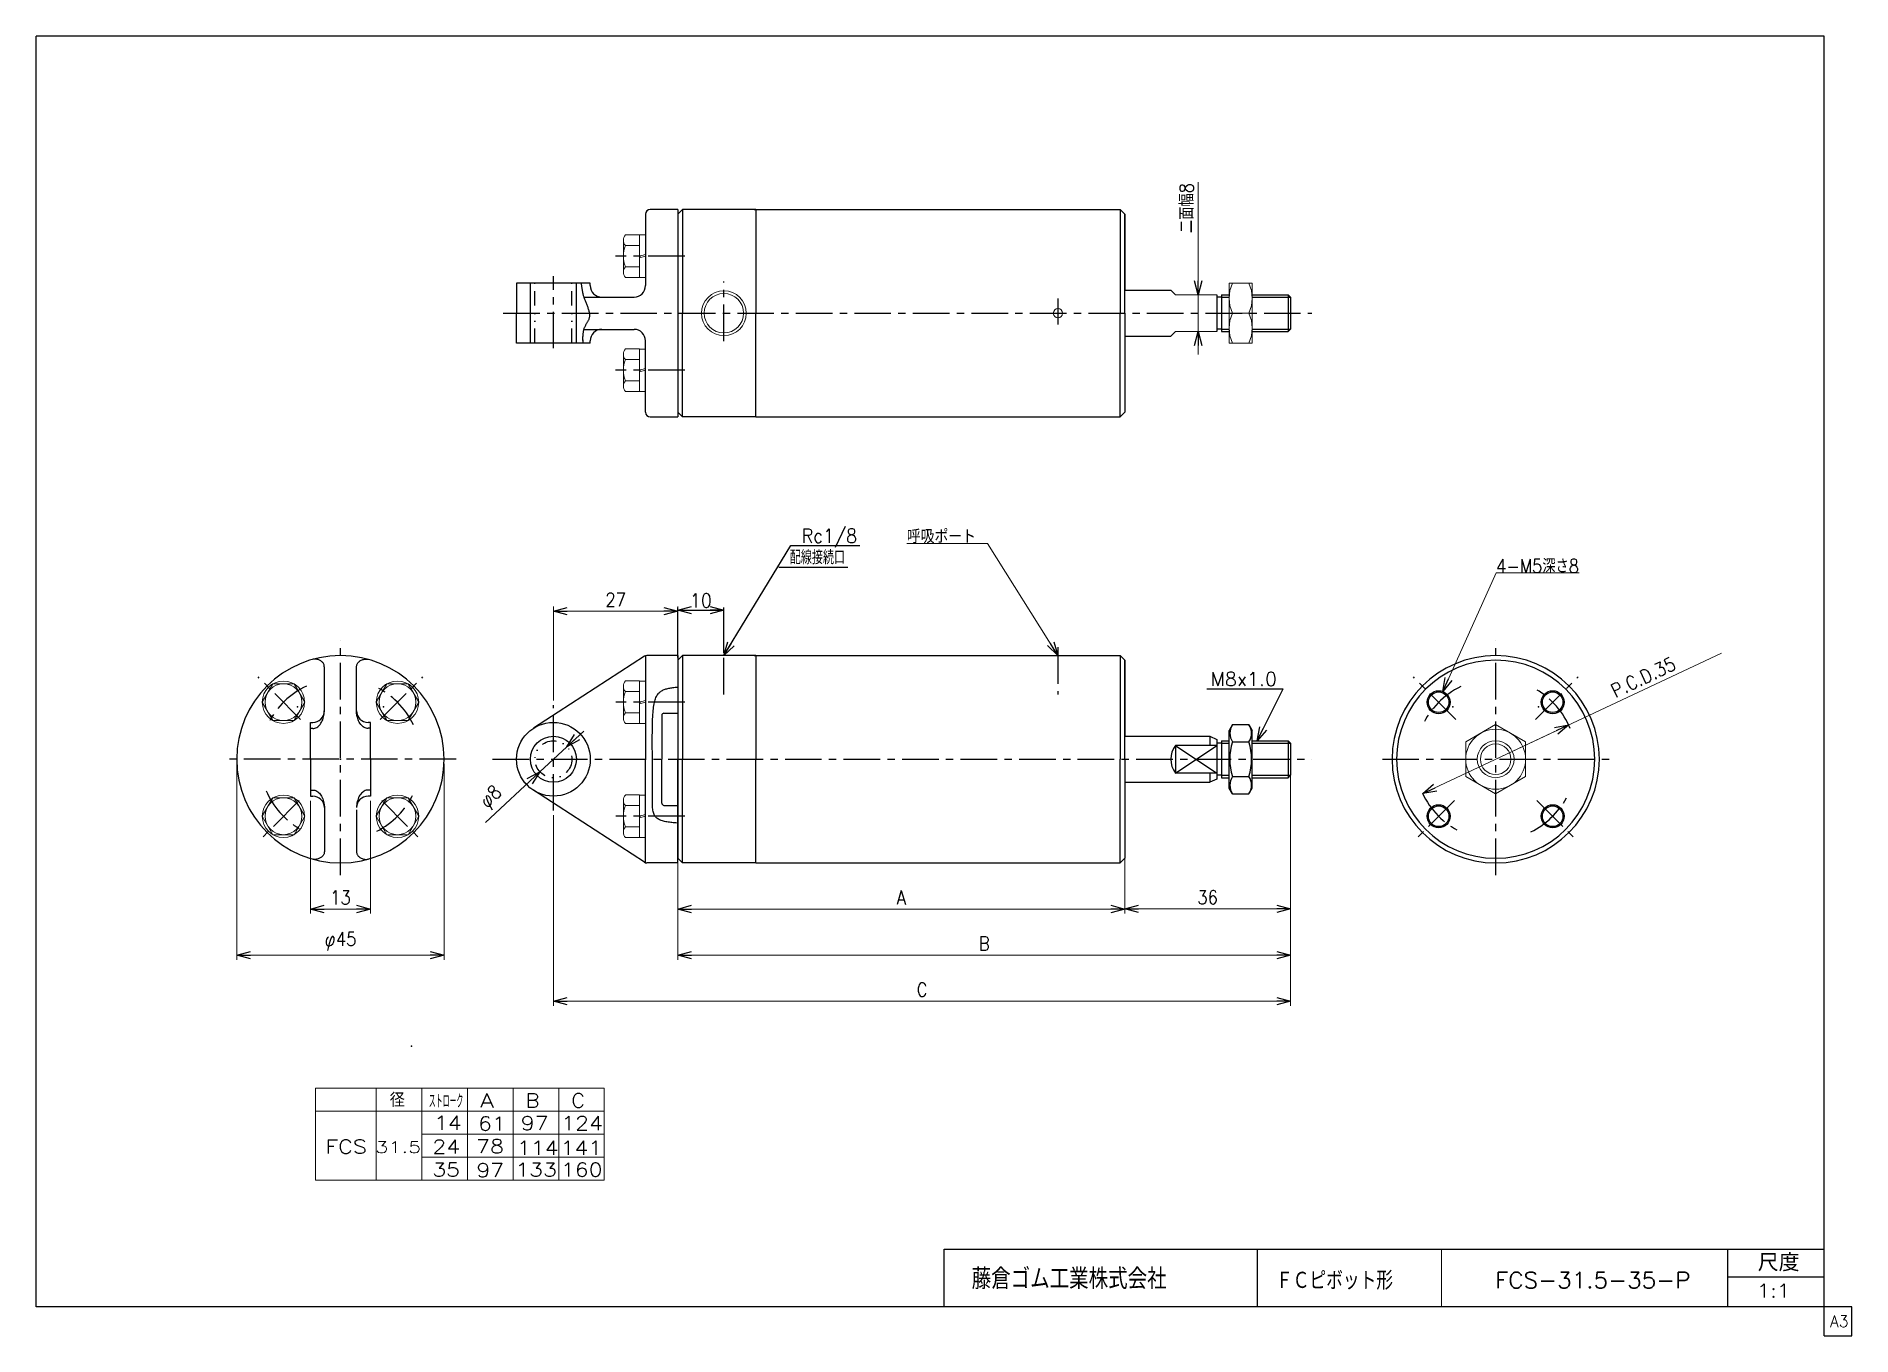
# Model space of a CAD drawing. Header units: millimetres. Extents: x -190 to 204, y -140 to 142.
import ezdxf
from ezdxf.enums import TextEntityAlignment as Align

# ---------------------------------------------------------------- set-up
doc = ezdxf.new("R2010")
doc.units = ezdxf.units.MM
doc.header["$LTSCALE"] = 0.25
doc.header["$PDSIZE"] = 1
doc.linetypes.add('CENTER', pattern=[50.8, 31.75, -6.35, 6.35, -6.35])
doc.linetypes.add('DIVIDE', pattern=[31.75, 12.7, -6.35, 0, -6.35, 0, -6.35])
doc.layers.add('Layer0001', color=7, linetype='Continuous')
doc.layers.add('ZUWAKU', color=7, linetype='Continuous')
doc.styles.add('FdaStyle0', font='txt.shx', dxfattribs={"width": 0.869565, "bigfont": 'bigfont'})
doc.dimstyles.new('DaDimDiametricStyle', dxfattribs={"dimtxt": 3, "dimasz": 3.000002, "dimexe": 1, "dimexo": 1, "dimgap": 1, "dimtad": 3, "dimdsep": 46, "dimtxsty": 'FdaStyle0', "dimblk1": 'OPEN30', "dimblk2": 'OPEN30', "dimsah": 1, "dimcen": 0.09, "dimclrd": 4, "dimclre": 4, "dimclrt": 4, "dimadec": 0, "dimazin": 2, "dimtfac": 1, "dimtdec": 4, "dimtmove": 0, "dimatfit": 0, "dimfxl": 1, "dimarcsym": 0})
doc.dimstyles.new('DaDimRotatedStyle', dxfattribs={"dimtxt": 3, "dimasz": 3.000002, "dimexe": 1, "dimexo": 1, "dimgap": 1, "dimtad": 3, "dimdsep": 46, "dimtxsty": 'FdaStyle0', "dimblk1": 'OPEN30', "dimblk2": 'OPEN30', "dimsah": 1, "dimcen": 0.09, "dimclrd": 4, "dimclre": 4, "dimclrt": 4, "dimadec": 0, "dimazin": 2, "dimtfac": 1, "dimtdec": 4, "dimtmove": 0, "dimatfit": 0, "dimfxl": 1, "dimarcsym": 0})

msp = doc.modelspace()

# ---------------------------------------------------------------- texts
at = {"color": 4, "style": 'FdaStyle0'}
for s, height, width, p, p2 in [('Rc1/8', 3, 0.8, (-23.865, 31.576), (-11.865, 31.576)), ('配線接続口', 3, 0.666667, (-26.472, 26.913), (-14.472, 26.913)), ('4-M5深さ8', 3, 0.775862, (126.823, 25.035), (144.823, 25.035)), ('10', 3, 0.8, (-48.162, 17.544), (-43.362, 17.544)), ('M8x1.0', 3, 0.8, (64.858, 0.502), (79.258, 0.502)), ('   径', 3, 0.952381, (-122.007, -90.84), (-110.007, -90.84)), ('ストローク', 3, 0.416667, (-104.822, -91.091), (-97.322, -91.091)), ('ＦＣピボット形', 4, 0.693989, (79.06, -130.526), (104.46, -130.526)), ('FCS-31.5-35-P', 3.5, 0.823301, (126.621, -130.189), (169.021, -130.189))]:
    msp.add_text(s, height=height, dxfattribs=dict(at, width=width)).set_placement(p, p2, align=Align.FIT)
for s, height, p, p2 in [('A', 3, (-93.695, -90.967), (-90.695, -90.967)), ('B', 3, (-83.797, -90.967), (-80.797, -90.967)), ('C', 3, (-73.898, -90.967), (-70.898, -90.967)), ('14', 3, (-103.673, -95.794), (-97.673, -95.794)), ('61', 3, (-94.095, -95.967), (-88.095, -95.967)), ('97', 3, (-84.838, -95.861), (-78.838, -95.861)), ('124', 3, (-76.039, -95.861), (-67.039, -95.861)), ('FCS', 3, (-127.248, -100.967), (-118.248, -100.967)), ('31.5', 2.5, (-116.459, -100.841), (-106.459, -100.841)), ('24', 3, (-104.021, -100.967), (-98.021, -100.967)), ('78', 3, (-94.539, -100.895), (-88.539, -100.895)), ('114', 3, (-85.683, -101.234), (-76.683, -101.234)), ('141', 3, (-76.184, -101.234), (-67.184, -101.234)), ('35', 3, (-104.048, -105.967), (-98.048, -105.967)), ('97', 3, (-94.491, -106.068), (-88.491, -106.068)), ('133', 3, (-86.021, -105.967), (-77.021, -105.967)), ('160', 3, (-76.122, -105.967), (-67.122, -105.967))]:
    msp.add_text(s, height=height, dxfattribs=at).set_placement(p, p2, align=Align.FIT)
at = {"layer": 'ZUWAKU', "color": 4, "style": 'FdaStyle0'}
for s, height, width, p, p2 in [('藤倉ゴム工業株式会社', 4.5, 0.652778, (13.013, -130.396), (55.313, -130.396)), ('尺度', 3.8, 0.749175, (183.615, -126.519), (192.695, -126.519)), ('1:1', 3, 0.8, (183.435, -132.239), (190.635, -132.239))]:
    msp.add_text(s, height=height, dxfattribs=dict(at, width=width)).set_placement(p, p2, align=Align.FIT)
at = {"layer": 'ZUWAKU', "color": 7, "style": 'FdaStyle0', "width": 0.8}
msp.add_text('A3', height=2.5, dxfattribs=at).set_placement((199.307, -138.625), (203.307, -138.625), align=Align.FIT)

# ---------------------------------------------------------------- blocks, each defined once
blk = doc.blocks.new('_OPEN30')
at = {"color": 0, "linetype": 'ByBlock', "lineweight": -2}
for p, q in [((-1, 0.267949), (0, 0)), ((0, 0), (-1, -0.267949)), ((0, 0), (-1, 0))]:
    blk.add_line(p, q, dxfattribs=at)
blk = doc.blocks.new('DC_GROUP_Φ31.5_1')
at = {"color": 4, "linetype": 'Continuous', "lineweight": 13}
for p, q in [((73.89, 87.91), (68.89, 87.91)), ((68.89, 87.91), (68.89, 74.91)), ((73.89, 74.91), (73.89, 87.91)), ((69.61, 81.41), (73.17, 81.41)), ((68.89, 74.91), (73.89, 74.91))]:
    blk.add_line(p, q, dxfattribs=at)
for centre, start, end in [((76.53, 84.66), 154.8262, 205.1738), ((66.25, 84.66), 334.8262, 25.1738), ((76.53, 78.16), 154.8262, 205.1738), ((66.25, 78.16), 334.8262, 25.1738)]:
    blk.add_arc(centre, 7.64, start, end, dxfattribs=at)
blk = doc.blocks.new('DA_IMAGEDIMGROUP_1')
at = {"color": 4, "linetype": 'Continuous', "lineweight": 13}
for p, q in [((62.15, 109.81), (62.15, 85.41)), ((62.15, 77.41), (62.15, 85.41)), ((62.15, 72.41), (62.15, 77.41))]:
    blk.add_line(p, q, dxfattribs=at)
at = {"color": 4, "xscale": 3.000002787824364, "yscale": 2.999989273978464}
for p, rotation in [((62.15, 85.41), 270), ((62.15, 77.41), 90)]:
    blk.add_blockref('_OPEN30', p, dxfattribs=dict(at, rotation=rotation))
at = {"color": 4, "insert": (61.15, 98.81), "char_height": 3, "width": 18.75, "attachment_point": 7, "rotation": 90, "style": 'FdaStyle0'}
blk.add_mtext('\\T1.00;二面幅8', dxfattribs=at)
blk = doc.blocks.new('DC_GROUP_Φ31.5_2')
at = {"color": 4, "linetype": 'Continuous', "lineweight": 25}
for p, q in [((-71.59, 87.16), (-71.69, 87.91)), ((-71.57, 87.03), (-71.59, 87.16)), ((-71.55, 86.9), (-71.57, 87.03)), ((-71.53, 86.76), (-71.55, 86.9)), ((-71.51, 86.63), (-71.53, 86.76)), ((-71.49, 86.49), (-71.51, 86.63)), ((-71.47, 86.35), (-71.49, 86.49)), ((-71.44, 86.22), (-71.47, 86.35)), ((-71.42, 86.08), (-71.44, 86.22)), ((-71.39, 85.94), (-71.42, 86.08)), ((-71.36, 85.79), (-71.39, 85.94)), ((-71.33, 85.65), (-71.36, 85.79)), ((-71.29, 85.5), (-71.33, 85.65)), ((-71.25, 85.35), (-71.29, 85.5)), ((-71.21, 85.2), (-71.25, 85.35)), ((-71.17, 85.05), (-71.21, 85.2)), ((-71.12, 84.89), (-71.17, 85.05)), ((-71.07, 84.73), (-71.12, 84.89)), ((-71.02, 84.57), (-71.07, 84.73)), ((-70.96, 84.41), (-71.02, 84.57)), ((-70.9, 84.24), (-70.96, 84.41)), ((-70.83, 84.06), (-70.9, 84.24)), ((-70.76, 83.89), (-70.83, 84.06)), ((-70.69, 83.71), (-70.76, 83.89)), ((-70.62, 83.54), (-70.69, 83.71)), ((-70.54, 83.36), (-70.62, 83.54)), ((-70.47, 83.18), (-70.54, 83.36)), ((-70.4, 83), (-70.47, 83.18)), ((-70.33, 82.82), (-70.4, 83)), ((-70.26, 82.63), (-70.33, 82.82)), ((-70.77, 78.79), (-70.7, 78.91)), ((-70.7, 78.91), (-70.63, 79.03)), ((-70.63, 79.03), (-70.56, 79.16)), ((-70.56, 79.16), (-70.49, 79.28)), ((-70.49, 79.28), (-70.42, 79.39)), ((-70.42, 79.39), (-70.35, 79.51)), ((-70.35, 79.51), (-70.28, 79.63)), ((-70.28, 79.63), (-70.21, 79.75)), ((-70.2, 82.46), (-70.26, 82.63)), ((-70.21, 79.75), (-70.15, 79.88)), ((-70.13, 82.28), (-70.2, 82.46)), ((-70.15, 79.88), (-70.09, 80)), ((-70.08, 82.1), (-70.13, 82.28)), ((-70.09, 80), (-70.04, 80.13)), ((-70.03, 81.93), (-70.08, 82.1)), ((-70.04, 80.13), (-69.99, 80.25)), ((-69.98, 81.76), (-70.03, 81.93)), ((-69.99, 80.25), (-69.95, 80.39)), ((-69.94, 81.59), (-69.98, 81.76)), ((-69.95, 80.39), (-69.92, 80.52)), ((-69.91, 81.42), (-69.94, 81.59)), ((-69.92, 80.52), (-69.9, 80.66)), ((-69.89, 81.26), (-69.91, 81.42)), ((-69.9, 80.66), (-69.88, 80.8)), ((-69.88, 81.1), (-69.89, 81.26)), ((-69.87, 80.95), (-69.88, 81.1)), ((-69.88, 80.8), (-69.87, 80.95)), ((-71.38, 75.64), (-71.4, 74.91)), ((-71.39, 75.48), (-71.38, 75.64)), ((-71.38, 75.81), (-71.37, 75.97)), ((-71.38, 75.64), (-71.38, 75.81)), ((-71.37, 75.97), (-71.36, 76.14)), ((-71.36, 76.14), (-71.35, 76.3)), ((-71.35, 76.3), (-71.34, 76.46)), ((-71.34, 76.46), (-71.33, 76.62)), ((-71.33, 76.62), (-71.32, 76.78)), ((-71.32, 76.78), (-71.3, 76.94)), ((-71.3, 76.94), (-71.28, 77.1)), ((-71.28, 77.1), (-71.26, 77.25)), ((-71.26, 77.25), (-71.24, 77.41)), ((-71.24, 77.41), (-71.21, 77.56)), ((-71.21, 77.56), (-71.18, 77.7)), ((-71.18, 77.7), (-71.14, 77.85)), ((-71.14, 77.85), (-71.1, 77.99)), ((-71.1, 77.99), (-71.06, 78.13)), ((-71.06, 78.13), (-71.01, 78.27)), ((-71.01, 78.27), (-70.96, 78.41)), ((-70.96, 78.41), (-70.9, 78.54)), ((-70.9, 78.54), (-70.84, 78.66)), ((-70.84, 78.66), (-70.77, 78.79))]:
    blk.add_line(p, q, dxfattribs=at)
blk = doc.blocks.new('DC_GROUP_Φ31.5_3')
at = {"color": 4, "linetype": 'Continuous', "lineweight": 13}
for p, q in [((-62.57, 97.24), (-62.57, 90.32)), ((-59.07, 98.4), (-62.16, 98.4)), ((-59.07, 96.09), (-62.16, 96.09)), ((-59.07, 98.4), (-59.07, 89.16)), ((-57.77, 98.38), (-59.07, 98.38)), ((-57.77, 98.38), (-57.77, 89.18)), ((-59.07, 91.47), (-62.16, 91.47)), ((-59.07, 93.78), (-57.77, 94.13)), ((-59.07, 93.43), (-57.77, 93.78)), ((-59.07, 89.16), (-62.16, 89.16)), ((-57.77, 89.18), (-59.07, 89.18))]:
    blk.add_line(p, q, dxfattribs=at)
for centre, radius, start, end in [((-60.76, 97.24), 1.81, 140.463, 219.537), ((-55.94, 93.78), 6.63, 159.6253, 200.3747), ((-60.76, 90.32), 1.81, 140.463, 219.537)]:
    blk.add_arc(centre, radius, start, end, dxfattribs=at)
blk = doc.blocks.new('DC_GROUP_Φ31.5_4')
at = {"color": 4, "linetype": 'Continuous', "lineweight": 13}
for p, q in [((-62.57, 72.49), (-62.57, 65.57)), ((-59.07, 73.65), (-62.16, 73.65)), ((-59.07, 71.34), (-62.16, 71.34)), ((-59.07, 73.65), (-59.07, 64.41)), ((-57.77, 73.63), (-59.07, 73.63)), ((-57.77, 73.63), (-57.77, 64.43)), ((-59.07, 69.03), (-57.77, 69.38)), ((-59.07, 68.68), (-57.77, 69.03)), ((-59.07, 66.72), (-62.16, 66.72)), ((-59.07, 64.41), (-62.16, 64.41)), ((-57.77, 64.43), (-59.07, 64.43))]:
    blk.add_line(p, q, dxfattribs=at)
for centre, radius, start, end in [((-60.76, 72.49), 1.81, 140.463, 219.537), ((-55.94, 69.03), 6.63, 159.6253, 200.3747), ((-60.76, 65.57), 1.81, 140.463, 219.537)]:
    blk.add_arc(centre, radius, start, end, dxfattribs=at)
blk = doc.blocks.new('DC_GROUP_Φ31.5_5')
at = {"color": 4, "linetype": 'Continuous', "lineweight": 25}
for p, q in [((69.62, -7.89), (68.89, -9.15)), ((68.89, -21.65), (68.89, -9.15)), ((69.62, -7.89), (73.17, -7.89)), ((69.62, -11.65), (73.17, -11.65)), ((73.17, -7.89), (73.89, -9.15)), ((73.89, -21.65), (73.89, -9.15)), ((69.62, -19.15), (73.17, -19.15)), ((69.62, -22.9), (68.89, -21.65)), ((69.62, -22.9), (73.17, -22.9)), ((73.17, -22.9), (73.89, -21.65))]:
    blk.add_line(p, q, dxfattribs=at)
for centre, radius, start, end in [((72.36, -9.77), 3.32, 145.6111, 214.3889), ((81.45, -15.4), 12.42, 162.4111, 197.5889), ((70.42, -9.77), 3.32, 325.6111, 34.3889), ((61.33, -15.4), 12.42, 342.4111, 17.5889), ((72.36, -21.03), 3.32, 145.6111, 214.3889), ((70.42, -21.03), 3.32, 325.6111, 34.3889)]:
    blk.add_arc(centre, radius, start, end, dxfattribs=at)
blk = doc.blocks.new('*D7')
at = {"color": 4, "linetype": 'Continuous', "lineweight": 13}
for p, q in [((-50.77, -27.9), (-50.77, -48.9)), ((46.23, -27.9), (46.23, -48.9)), ((-50.77, -47.9), (46.23, -47.9))]:
    blk.add_line(p, q, dxfattribs=at)
at = {"color": 4, "xscale": 3.000002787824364, "yscale": 2.999989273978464}
for p, rotation in [((-50.77, -47.9), 180), ((46.23, -47.9), 360)]:
    blk.add_blockref('_OPEN30', p, dxfattribs=dict(at, rotation=rotation))
at = {"color": 4, "insert": (-2.27, -46.9), "char_height": 3, "width": 7.5, "attachment_point": 8, "style": 'FdaStyle0'}
blk.add_mtext('\\T1.00;A', dxfattribs=at)
blk = doc.blocks.new('*D8')
at = {"color": 4, "linetype": 'Continuous', "lineweight": 13}
for p, q in [((82.23, -15.4), (82.23, -48.87)), ((46.23, -27.9), (46.23, -48.87)), ((46.23, -47.87), (82.23, -47.87))]:
    blk.add_line(p, q, dxfattribs=at)
at = {"color": 4, "xscale": 3.000002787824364, "yscale": 2.999989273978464}
for p, rotation in [((46.23, -47.87), 180), ((82.23, -47.87), 360)]:
    blk.add_blockref('_OPEN30', p, dxfattribs=dict(at, rotation=rotation))
at = {"color": 4, "insert": (64.23, -46.87), "char_height": 3, "width": 11.25, "attachment_point": 8, "style": 'FdaStyle0'}
blk.add_mtext('\\T1.00;36', dxfattribs=at)
blk = doc.blocks.new('DC_GROUP_Φ31.5_6')
at = {"color": 4, "linetype": 'Continuous', "lineweight": 13}
for p, q in [((126.73, -7.89), (120.23, -11.65)), ((120.23, -11.65), (120.23, -19.15)), ((133.23, -11.65), (126.73, -7.89)), ((133.23, -19.15), (133.23, -11.65)), ((120.23, -19.15), (126.73, -22.9)), ((126.73, -22.9), (133.23, -19.15))]:
    blk.add_line(p, q, dxfattribs=at)
for radius in [6.5, 4, 3.32]:
    blk.add_circle((126.73, -15.4), radius, dxfattribs=at)
blk = doc.blocks.new('DC_GROUP_Φ31.5_7')
at = {"color": 4, "linetype": 'Continuous', "lineweight": 13}
for p, q in [((16.44, 31.45), (-1.06, 31.45)), ((31.73, 7.15), (16.44, 31.45))]:
    blk.add_line(p, q, dxfattribs=at)
at = {"color": 4, "xscale": 3.000002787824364, "yscale": 2.999989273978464, "rotation": 302.1866161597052}
blk.add_blockref('_OPEN30', (31.73, 7.15), dxfattribs=at)
at = {"color": 4, "style": 'FdaStyle0', "width": 0.833333}
blk.add_text('呼吸ポート', height=3, dxfattribs=at).set_placement((-1.06, 31.45), (13.94, 31.45), align=Align.FIT)
blk = doc.blocks.new('DC_GROUP_Φ31.5_8')
at = {"color": 4, "linetype": 'Continuous', "lineweight": 25}
for p, q in [((-52.93, -0.03), (-52.72, 0.02)), ((-52.72, 0.02), (-52.5, 0.06)), ((-52.5, 0.06), (-52.28, 0.1)), ((-52.28, 0.1), (-52.05, 0.13)), ((-52.05, 0.13), (-51.82, 0.17)), ((-51.82, 0.17), (-51.6, 0.19)), ((-51.6, 0.19), (-51.36, 0.22)), ((-51.36, 0.22), (-51.13, 0.25)), ((-51.13, 0.25), (-50.9, 0.27)), ((-56.03, -4.06), (-55.97, -3.71)), ((-55.97, -3.71), (-55.91, -3.37)), ((-55.91, -3.37), (-55.85, -3.06)), ((-55.85, -3.06), (-55.78, -2.77)), ((-55.78, -2.77), (-55.7, -2.5)), ((-55.7, -2.5), (-55.61, -2.25)), ((-55.61, -2.25), (-55.52, -2.01)), ((-55.52, -2.01), (-55.42, -1.79)), ((-55.42, -1.79), (-55.31, -1.59)), ((-55.31, -1.59), (-55.19, -1.4)), ((-55.19, -1.4), (-55.06, -1.23)), ((-55.06, -1.23), (-54.93, -1.07)), ((-54.93, -1.07), (-54.78, -0.93)), ((-54.78, -0.93), (-54.63, -0.79)), ((-54.63, -0.79), (-54.47, -0.67)), ((-54.47, -0.67), (-54.3, -0.56)), ((-54.3, -0.56), (-54.12, -0.46)), ((-54.12, -0.46), (-53.94, -0.36)), ((-53.94, -0.36), (-53.75, -0.28)), ((-53.75, -0.28), (-53.55, -0.21)), ((-53.55, -0.21), (-53.35, -0.14)), ((-53.35, -0.14), (-53.15, -0.08)), ((-53.15, -0.08), (-52.93, -0.03)), ((-56.28, -8.37), (-56.27, -7.78)), ((-56.27, -7.78), (-56.26, -7.22)), ((-56.26, -7.22), (-56.24, -6.69)), ((-56.24, -6.69), (-56.21, -6.19)), ((-56.21, -6.19), (-56.18, -5.71)), ((-56.18, -5.71), (-56.15, -5.26)), ((-56.15, -5.26), (-56.11, -4.84)), ((-56.11, -4.84), (-56.07, -4.44)), ((-56.07, -4.44), (-56.03, -4.06)), ((-56.31, -10.27), (-56.3, -9.62)), ((-56.31, -10.95), (-56.31, -10.27)), ((-56.31, -11.64), (-56.31, -10.95)), ((-56.31, -12.34), (-56.31, -11.64)), ((-56.3, -9.62), (-56.29, -8.98)), ((-56.29, -8.98), (-56.28, -8.37)), ((-56.31, -13.05), (-56.31, -12.34)), ((-56.3, -13.77), (-56.31, -13.05)), ((-56.3, -14.49), (-56.3, -13.77)), ((-56.29, -15.21), (-56.3, -14.49)), ((-56.29, -15.92), (-56.29, -15.21)), ((-56.28, -16.63), (-56.29, -15.92)), ((-56.28, -17.33), (-56.28, -16.63)), ((-56.27, -18.02), (-56.28, -17.33)), ((-56.27, -18.7), (-56.27, -18.02)), ((-56.27, -19.36), (-56.27, -18.7)), ((-56.27, -19.99), (-56.27, -19.36)), ((-56.3, -23.71), (-56.29, -23.26)), ((-56.29, -22.79), (-56.28, -22.28)), ((-56.29, -23.26), (-56.29, -22.79)), ((-56.28, -21.75), (-56.27, -21.19)), ((-56.28, -22.28), (-56.28, -21.75)), ((-56.27, -20.61), (-56.27, -19.99)), ((-56.27, -21.19), (-56.27, -20.61)), ((-56.3, -24.14), (-56.3, -23.71)), ((-56.3, -24.54), (-56.3, -24.14)), ((-56.3, -24.91), (-56.3, -24.54)), ((-56.29, -25.27), (-56.3, -24.91)), ((-56.27, -25.6), (-56.29, -25.27)), ((-56.25, -25.91), (-56.27, -25.6)), ((-56.22, -26.2), (-56.25, -25.91)), ((-56.18, -26.47), (-56.22, -26.2)), ((-56.13, -26.73), (-56.18, -26.47)), ((-56.08, -26.96), (-56.13, -26.73)), ((-56.01, -27.18), (-56.08, -26.96)), ((-55.93, -27.38), (-56.01, -27.18)), ((-55.83, -27.57), (-55.93, -27.38)), ((-55.72, -27.74), (-55.83, -27.57)), ((-55.6, -27.9), (-55.72, -27.74)), ((-55.46, -28.05), (-55.6, -27.9)), ((-55.31, -28.18), (-55.46, -28.05)), ((-55.14, -28.3), (-55.31, -28.18)), ((-54.96, -28.42), (-55.14, -28.3)), ((-54.77, -28.52), (-54.96, -28.42)), ((-54.56, -28.61), (-54.77, -28.52)), ((-54.35, -28.69), (-54.56, -28.61)), ((-54.12, -28.77), (-54.35, -28.69)), ((-53.89, -28.83), (-54.12, -28.77)), ((-53.64, -28.89), (-53.89, -28.83)), ((-53.39, -28.95), (-53.64, -28.89)), ((-53.13, -28.99), (-53.39, -28.95)), ((-52.87, -29.04), (-53.13, -28.99)), ((-52.6, -29.07), (-52.87, -29.04)), ((-52.32, -29.11), (-52.6, -29.07)), ((-52.04, -29.14), (-52.32, -29.11)), ((-51.76, -29.17), (-52.04, -29.14)), ((-51.47, -29.19), (-51.76, -29.17)), ((-51.19, -29.22), (-51.47, -29.19)), ((-50.9, -29.24), (-51.19, -29.22))]:
    blk.add_line(p, q, dxfattribs=at)
blk = doc.blocks.new('DC_GROUP_Φ31.5_9')
at = {"color": 4, "linetype": 'Continuous', "lineweight": 25}
for p, q in [((-128.55, -8.03), (-128.38, -7.82)), ((-128.38, -7.82), (-128.22, -7.6)), ((-128.22, -7.6), (-128.07, -7.35)), ((-128.07, -7.35), (-127.94, -7.09)), ((-127.94, -7.09), (-127.82, -6.81)), ((-127.82, -6.81), (-127.72, -6.51)), ((-127.72, -6.51), (-127.64, -6.21)), ((-127.64, -6.21), (-127.57, -5.89)), ((-127.57, -5.89), (-127.53, -5.56)), ((-127.53, -5.56), (-127.5, -5.23)), ((-127.5, -5.23), (-127.49, -4.9)), ((-129.99, -8.72), (-129.77, -8.7)), ((-129.77, -8.7), (-129.55, -8.66)), ((-129.55, -8.66), (-129.34, -8.59)), ((-129.34, -8.59), (-129.13, -8.49)), ((-129.13, -8.49), (-128.93, -8.36)), ((-128.93, -8.36), (-128.74, -8.21)), ((-128.74, -8.21), (-128.55, -8.03))]:
    blk.add_line(p, q, dxfattribs=at)
blk = doc.blocks.new('DC_GROUP_Φ31.5_10')
at = {"color": 4, "linetype": 'Continuous', "lineweight": 25}
for p, q in [((-129.91, 6.3), (-129.99, 6.29)), ((-129.73, 6.32), (-129.91, 6.3)), ((-129.55, 6.32), (-129.73, 6.32)), ((-129.37, 6.32), (-129.55, 6.32)), ((-129.19, 6.3), (-129.37, 6.32)), ((-129.02, 6.27), (-129.19, 6.3)), ((-128.84, 6.23), (-129.02, 6.27)), ((-128.68, 6.17), (-128.84, 6.23)), ((-128.52, 6.1), (-128.68, 6.17)), ((-128.37, 6.03), (-128.52, 6.1)), ((-128.22, 5.94), (-128.37, 6.03)), ((-128.09, 5.84), (-128.22, 5.94)), ((-127.97, 5.74), (-128.09, 5.84)), ((-127.86, 5.62), (-127.97, 5.74)), ((-127.76, 5.5), (-127.86, 5.62)), ((-127.68, 5.37), (-127.76, 5.5)), ((-127.61, 5.24), (-127.68, 5.37)), ((-127.56, 5.1), (-127.61, 5.24)), ((-127.52, 4.96), (-127.56, 5.1)), ((-127.5, 4.82), (-127.52, 4.96)), ((-127.49, 4.67), (-127.5, 4.82))]:
    blk.add_line(p, q, dxfattribs=at)
blk = doc.blocks.new('DC_GROUP_Φ31.5_11')
at = {"color": 4, "linetype": 'Continuous', "lineweight": 25}
for p, q in [((-129.99, -22.08), (-129.77, -22.09)), ((-129.77, -22.09), (-129.55, -22.14)), ((-129.55, -22.14), (-129.34, -22.21)), ((-129.34, -22.21), (-129.13, -22.31)), ((-129.13, -22.31), (-128.93, -22.44)), ((-128.93, -22.44), (-128.74, -22.59)), ((-128.74, -22.59), (-128.55, -22.77)), ((-128.55, -22.77), (-128.38, -22.97)), ((-128.38, -22.97), (-128.22, -23.2)), ((-128.22, -23.2), (-128.07, -23.44)), ((-128.07, -23.44), (-127.94, -23.71)), ((-127.94, -23.71), (-127.82, -23.99)), ((-127.82, -23.99), (-127.72, -24.28)), ((-127.72, -24.28), (-127.64, -24.59)), ((-127.64, -24.59), (-127.57, -24.91)), ((-127.57, -24.91), (-127.53, -25.24)), ((-127.53, -25.24), (-127.5, -25.57)), ((-127.5, -25.57), (-127.49, -25.9))]:
    blk.add_line(p, q, dxfattribs=at)
blk = doc.blocks.new('DC_GROUP_Φ31.5_12')
at = {"color": 4, "linetype": 'Continuous', "lineweight": 25}
for p, q in [((-129.91, -37.1), (-129.99, -37.08)), ((-129.73, -37.12), (-129.91, -37.1)), ((-129.55, -37.12), (-129.73, -37.12)), ((-129.37, -37.12), (-129.55, -37.12)), ((-129.19, -37.1), (-129.37, -37.12)), ((-129.02, -37.07), (-129.19, -37.1)), ((-128.84, -37.02), (-129.02, -37.07)), ((-128.68, -36.97), (-128.84, -37.02)), ((-128.52, -36.9), (-128.68, -36.97)), ((-128.37, -36.82), (-128.52, -36.9)), ((-128.22, -36.74), (-128.37, -36.82)), ((-128.09, -36.64), (-128.22, -36.74)), ((-127.97, -36.53), (-128.09, -36.64)), ((-127.86, -36.42), (-127.97, -36.53)), ((-127.76, -36.3), (-127.86, -36.42)), ((-127.68, -36.17), (-127.76, -36.3)), ((-127.61, -36.04), (-127.68, -36.17)), ((-127.56, -35.9), (-127.61, -36.04)), ((-127.52, -35.76), (-127.56, -35.9)), ((-127.5, -35.62), (-127.52, -35.76)), ((-127.49, -35.47), (-127.5, -35.62))]:
    blk.add_line(p, q, dxfattribs=at)
blk = doc.blocks.new('DC_GROUP_Φ31.5_13')
at = {"color": 4, "linetype": 'Continuous', "lineweight": 25}
for p, q in [((-120.48, -5.23), (-120.49, -4.9)), ((-120.45, -5.56), (-120.48, -5.23)), ((-120.4, -5.89), (-120.45, -5.56)), ((-120.34, -6.21), (-120.4, -5.89)), ((-120.25, -6.51), (-120.34, -6.21)), ((-120.15, -6.81), (-120.25, -6.51)), ((-120.04, -7.09), (-120.15, -6.81)), ((-119.9, -7.35), (-120.04, -7.09)), ((-119.76, -7.6), (-119.9, -7.35)), ((-119.6, -7.82), (-119.76, -7.6)), ((-119.42, -8.03), (-119.6, -7.82)), ((-119.24, -8.21), (-119.42, -8.03)), ((-119.04, -8.36), (-119.24, -8.21)), ((-118.84, -8.49), (-119.04, -8.36)), ((-118.64, -8.59), (-118.84, -8.49)), ((-118.42, -8.66), (-118.64, -8.59)), ((-118.21, -8.7), (-118.42, -8.66)), ((-117.99, -8.72), (-118.21, -8.7))]:
    blk.add_line(p, q, dxfattribs=at)
blk = doc.blocks.new('DC_GROUP_Φ31.5_14')
at = {"color": 4, "linetype": 'Continuous', "lineweight": 25}
for p, q in [((-120.49, 4.67), (-120.48, 4.82)), ((-120.48, 4.82), (-120.46, 4.96)), ((-120.46, 4.96), (-120.42, 5.1)), ((-120.42, 5.1), (-120.36, 5.24)), ((-120.36, 5.24), (-120.29, 5.37)), ((-120.29, 5.37), (-120.21, 5.5)), ((-120.21, 5.5), (-120.12, 5.62)), ((-120.12, 5.62), (-120.01, 5.74)), ((-120.01, 5.74), (-119.88, 5.84)), ((-119.88, 5.84), (-119.75, 5.94)), ((-119.75, 5.94), (-119.61, 6.03)), ((-119.61, 6.03), (-119.46, 6.1)), ((-119.46, 6.1), (-119.3, 6.17)), ((-119.3, 6.17), (-119.13, 6.23)), ((-119.13, 6.23), (-118.96, 6.27)), ((-118.96, 6.27), (-118.79, 6.3)), ((-118.79, 6.3), (-118.61, 6.32)), ((-118.61, 6.32), (-118.43, 6.32)), ((-118.43, 6.32), (-118.25, 6.32)), ((-118.25, 6.32), (-118.07, 6.3)), ((-118.07, 6.3), (-117.98, 6.29))]:
    blk.add_line(p, q, dxfattribs=at)
blk = doc.blocks.new('DC_GROUP_Φ31.5_15')
at = {"color": 4, "linetype": 'Continuous', "lineweight": 25}
for p, q in [((-119.9, -23.44), (-120.04, -23.71)), ((-119.76, -23.2), (-119.9, -23.44)), ((-119.6, -22.97), (-119.76, -23.2)), ((-119.42, -22.77), (-119.6, -22.97)), ((-119.24, -22.59), (-119.42, -22.77)), ((-119.04, -22.44), (-119.24, -22.59)), ((-118.84, -22.31), (-119.04, -22.44)), ((-118.64, -22.21), (-118.84, -22.31)), ((-118.42, -22.14), (-118.64, -22.21)), ((-118.21, -22.09), (-118.42, -22.14)), ((-117.99, -22.08), (-118.21, -22.09)), ((-120.48, -25.57), (-120.49, -25.9)), ((-120.45, -25.24), (-120.48, -25.57)), ((-120.4, -24.91), (-120.45, -25.24)), ((-120.34, -24.59), (-120.4, -24.91)), ((-120.25, -24.28), (-120.34, -24.59)), ((-120.15, -23.99), (-120.25, -24.28)), ((-120.04, -23.71), (-120.15, -23.99))]:
    blk.add_line(p, q, dxfattribs=at)
blk = doc.blocks.new('DC_GROUP_Φ31.5_16')
at = {"color": 4, "linetype": 'Continuous', "lineweight": 25}
for p, q in [((-120.49, -35.47), (-120.48, -35.62)), ((-120.48, -35.62), (-120.46, -35.76)), ((-120.46, -35.76), (-120.42, -35.9)), ((-120.42, -35.9), (-120.36, -36.04)), ((-120.36, -36.04), (-120.29, -36.17)), ((-120.29, -36.17), (-120.21, -36.3)), ((-120.21, -36.3), (-120.12, -36.42)), ((-120.12, -36.42), (-120.01, -36.53)), ((-120.01, -36.53), (-119.88, -36.64)), ((-119.88, -36.64), (-119.75, -36.74)), ((-119.75, -36.74), (-119.61, -36.82)), ((-119.61, -36.82), (-119.46, -36.9)), ((-119.46, -36.9), (-119.3, -36.97)), ((-119.3, -36.97), (-119.13, -37.02)), ((-119.13, -37.02), (-118.96, -37.07)), ((-118.96, -37.07), (-118.79, -37.1)), ((-118.79, -37.1), (-118.61, -37.12)), ((-118.61, -37.12), (-118.43, -37.12)), ((-118.43, -37.12), (-118.25, -37.12)), ((-118.25, -37.12), (-118.07, -37.1)), ((-118.07, -37.1), (-117.98, -37.08))]:
    blk.add_line(p, q, dxfattribs=at)
blk = doc.blocks.new('*D20')
at = {"color": 4, "linetype": 'Continuous', "lineweight": 13}
for p, q in [((82.23, -19.86), (82.23, -68.9)), ((-77.77, -27.54), (-77.77, -68.9)), ((-77.77, -67.9), (82.23, -67.9))]:
    blk.add_line(p, q, dxfattribs=at)
at = {"color": 4, "xscale": 3.000002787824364, "yscale": 2.999989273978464}
for p, rotation in [((-77.77, -67.9), 180), ((82.23, -67.9), 360)]:
    blk.add_blockref('_OPEN30', p, dxfattribs=dict(at, rotation=rotation))
at = {"color": 4, "insert": (2.23, -66.9), "char_height": 3, "width": 7.5, "attachment_point": 8, "style": 'FdaStyle0'}
blk.add_mtext('\\T1.00;C', dxfattribs=at)
blk = doc.blocks.new('*D21')
at = {"color": 4, "linetype": 'Continuous', "lineweight": 13}
for p, q in [((-77.77, -2.66), (-77.77, 17.72)), ((-77.77, 16.72), (-50.77, 16.72)), ((-50.77, 8.1), (-50.77, 17.72))]:
    blk.add_line(p, q, dxfattribs=at)
at = {"color": 4, "xscale": 3.000002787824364, "yscale": 2.999989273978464}
for p, rotation in [((-77.77, 16.72), 180), ((-50.77, 16.72), 360)]:
    blk.add_blockref('_OPEN30', p, dxfattribs=dict(at, rotation=rotation))
at = {"color": 4, "insert": (-64.27, 17.72), "char_height": 3, "width": 11.25, "attachment_point": 8, "style": 'FdaStyle0'}
blk.add_mtext('\\T1.00;27', dxfattribs=at)
blk = doc.blocks.new('*D22')
at = {"color": 4, "linetype": 'Continuous', "lineweight": 13}
for p, q in [((-130.49, -24.4), (-130.49, -48.9)), ((-117.49, -24.4), (-117.49, -48.9)), ((-130.49, -47.9), (-117.49, -47.9))]:
    blk.add_line(p, q, dxfattribs=at)
at = {"color": 4, "xscale": 3.000002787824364, "yscale": 2.999989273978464}
for p, rotation in [((-130.49, -47.9), 180), ((-117.49, -47.9), 360)]:
    blk.add_blockref('_OPEN30', p, dxfattribs=dict(at, rotation=rotation))
at = {"color": 4, "insert": (-123.99, -46.9), "char_height": 3, "width": 11.25, "attachment_point": 8, "style": 'FdaStyle0'}
blk.add_mtext('\\T1.00;13', dxfattribs=at)
blk = doc.blocks.new('*D23')
at = {"color": 4, "linetype": 'Continuous', "lineweight": 13}
for p, q in [((-146.49, -16.4), (-146.49, -58.9)), ((-101.49, -16.4), (-101.49, -58.9)), ((-146.49, -57.9), (-101.49, -57.9))]:
    blk.add_line(p, q, dxfattribs=at)
at = {"color": 4, "xscale": 3.000002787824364, "yscale": 2.999989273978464}
for p, rotation in [((-146.49, -57.9), 180), ((-101.49, -57.9), 360)]:
    blk.add_blockref('_OPEN30', p, dxfattribs=dict(at, rotation=rotation))
at = {"color": 4, "insert": (-123.99, -56.9), "char_height": 3, "width": 15, "attachment_point": 8, "style": 'FdaStyle0'}
blk.add_mtext('\\T1.00;φ45', dxfattribs=at)
blk = doc.blocks.new('*D24')
at = {"color": 4, "linetype": 'Continuous', "lineweight": 13}
for p, q in [((-71.18, -9.27), (-74.84, -12.67)), ((-74.84, -12.67), (-80.7, -18.12)), ((-92.54, -29.13), (-80.7, -18.12))]:
    blk.add_line(p, q, dxfattribs=at)
at = {"color": 4, "xscale": 3.000002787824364, "yscale": 2.999989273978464}
for p, rotation in [((-74.84, -12.67), 222.9155026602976), ((-80.7, -18.12), 42.91550266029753)]:
    blk.add_blockref('_OPEN30', p, dxfattribs=dict(at, rotation=rotation))
at = {"color": 4, "insert": (-88.1, -23.63), "char_height": 3, "width": 11.25, "attachment_point": 9, "rotation": 42.9155, "style": 'FdaStyle0'}
blk.add_mtext('\\T1.00;φ8', dxfattribs=at)
blk = doc.blocks.new('DC_GROUP_Φ31.5_17')
at = {"color": 4, "linetype": 'Continuous', "lineweight": 13}
for p, q in [((-62.57, 0.44), (-62.57, -6.49)), ((-59.07, 1.59), (-62.16, 1.59)), ((-59.07, 1.59), (-59.07, -7.64)), ((-57.77, 1.58), (-59.07, 1.58)), ((-57.77, 1.58), (-57.77, -7.62)), ((-59.07, -0.71), (-62.16, -0.71)), ((-59.07, -3.02), (-57.77, -2.68)), ((-59.07, -3.37), (-57.77, -3.02)), ((-59.07, -5.33), (-62.16, -5.33)), ((-59.07, -7.64), (-62.16, -7.64)), ((-57.77, -7.62), (-59.07, -7.62))]:
    blk.add_line(p, q, dxfattribs=at)
for centre, radius, start, end in [((-60.76, 0.44), 1.81, 140.463, 219.537), ((-55.94, -3.02), 6.63, 159.6253, 200.3747), ((-60.76, -6.49), 1.81, 140.463, 219.537)]:
    blk.add_arc(centre, radius, start, end, dxfattribs=at)
blk = doc.blocks.new('DC_GROUP_Φ31.5_18')
at = {"color": 4, "linetype": 'Continuous', "lineweight": 13}
for p, q in [((-59.07, -23.15), (-62.16, -23.15)), ((-59.07, -23.15), (-59.07, -32.39)), ((-57.77, -23.17), (-59.07, -23.17)), ((-57.77, -23.17), (-57.77, -32.37)), ((-62.57, -24.31), (-62.57, -31.24)), ((-59.07, -25.46), (-62.16, -25.46)), ((-59.07, -27.77), (-57.77, -27.42)), ((-59.07, -30.08), (-62.16, -30.08)), ((-59.07, -28.12), (-57.77, -27.77)), ((-59.07, -32.39), (-62.16, -32.39)), ((-57.77, -32.37), (-59.07, -32.37))]:
    blk.add_line(p, q, dxfattribs=at)
for centre, radius, start, end in [((-60.76, -24.31), 1.81, 140.463, 219.537), ((-55.94, -27.77), 6.63, 159.6253, 200.3747), ((-60.76, -31.24), 1.81, 140.463, 219.537)]:
    blk.add_arc(centre, radius, start, end, dxfattribs=at)
blk = doc.blocks.new('DC_GROUP_Φ31.5_19')
at = {"color": 4, "linetype": 'Continuous', "lineweight": 13}
for p, q in [((-138.67, 0.98), (-140.98, -3.02)), ((-134.05, 0.98), (-138.67, 0.98)), ((-131.74, -3.02), (-134.05, 0.98)), ((-140.98, -3.02), (-138.67, -7.02)), ((-134.05, -7.02), (-131.74, -3.02)), ((-138.67, -7.02), (-134.05, -7.02))]:
    blk.add_line(p, q, dxfattribs=at)
for radius in [4.6, 4]:
    blk.add_circle((-136.36, -3.02), radius, dxfattribs=at)
blk = doc.blocks.new('DC_GROUP_Φ31.5_20')
at = {"color": 4, "linetype": 'Continuous', "lineweight": 13}
for p, q in [((-113.92, 0.98), (-116.23, -3.02)), ((-109.3, 0.98), (-113.92, 0.98)), ((-106.99, -3.02), (-109.3, 0.98)), ((-116.23, -3.02), (-113.92, -7.02)), ((-109.3, -7.02), (-106.99, -3.02)), ((-113.92, -7.02), (-109.3, -7.02))]:
    blk.add_line(p, q, dxfattribs=at)
for radius in [4.6, 4]:
    blk.add_circle((-111.61, -3.02), radius, dxfattribs=at)
blk = doc.blocks.new('DC_GROUP_Φ31.5_21')
at = {"color": 4, "linetype": 'Continuous', "lineweight": 13}
for p, q in [((-113.92, -23.77), (-116.23, -27.77)), ((-109.3, -23.77), (-113.92, -23.77)), ((-106.99, -27.77), (-109.3, -23.77)), ((-116.23, -27.77), (-113.92, -31.77)), ((-109.3, -31.77), (-106.99, -27.77)), ((-113.92, -31.77), (-109.3, -31.77))]:
    blk.add_line(p, q, dxfattribs=at)
for radius in [4.6, 4]:
    blk.add_circle((-111.61, -27.77), radius, dxfattribs=at)
blk = doc.blocks.new('DC_GROUP_Φ31.5_22')
at = {"color": 4, "linetype": 'Continuous', "lineweight": 13}
for p, q in [((-138.67, -23.77), (-140.98, -27.77)), ((-134.05, -23.77), (-138.67, -23.77)), ((-131.74, -27.77), (-134.05, -23.77)), ((-140.98, -27.77), (-138.67, -31.77)), ((-134.05, -31.77), (-131.74, -27.77)), ((-138.67, -31.77), (-134.05, -31.77))]:
    blk.add_line(p, q, dxfattribs=at)
for radius in [4.6, 4]:
    blk.add_circle((-136.36, -27.77), radius, dxfattribs=at)
blk = doc.blocks.new('*D31')
at = {"color": 4, "linetype": 'Continuous', "lineweight": 13}
for p, q in [((82.23, -19.86), (82.23, -58.9)), ((-50.77, -38.9), (-50.77, -58.9)), ((-50.77, -57.9), (82.23, -57.9))]:
    blk.add_line(p, q, dxfattribs=at)
at = {"color": 4, "xscale": 3.000002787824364, "yscale": 2.999989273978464}
for p, rotation in [((-50.77, -57.9), 180), ((82.23, -57.9), 360)]:
    blk.add_blockref('_OPEN30', p, dxfattribs=dict(at, rotation=rotation))
at = {"color": 4, "insert": (15.73, -56.9), "char_height": 3, "width": 7.5, "attachment_point": 8, "style": 'FdaStyle0'}
blk.add_mtext('\\T1.00;B', dxfattribs=at)
blk = doc.blocks.new('DA_IMAGEDIMGROUP_2')
at = {"color": 4, "linetype": 'Continuous', "lineweight": 13}
blk.add_line((175.71, 7.6), (110.89, -22.84), dxfattribs=at)
at = {"color": 4, "xscale": 3.000002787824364, "yscale": 2.999989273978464, "rotation": 205.1543004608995}
blk.add_blockref('_OPEN30', (110.89, -22.84), dxfattribs=at)
at = {"color": 4, "insert": (152.66, -2.12), "char_height": 3, "width": 33.75, "attachment_point": 7, "rotation": 25.1543, "style": 'FdaStyle0'}
blk.add_mtext('\\T1.00;P.C.D.35', dxfattribs=at)

# ---------------------------------------------------------------- dimensions: what is measured, and where the dimension line sits
at = {"linetype": 'Continuous', "lineweight": 13}
for base, p1, p2, picture, middle in [((-50.772, 16.718), (-77.772, -3.662), (-50.772, 7.101), '*D21', (-64.272, 16.718)), ((82.228, -47.875), (46.228, -26.899), (82.228, -14.399), '*D8', (64.228, -47.875)), ((-117.488, -47.899), (-130.488, -23.399), (-117.488, -23.399), '*D22', (-123.988, -47.899))]:
    dim = msp.add_linear_dim(base=base, p1=p1, p2=p2, dimstyle='DaDimRotatedStyle', override={"dimtxt": 3, "dimasz": 3.000002, "dimexe": 1, "dimexo": 1, "dimgap": 1, "dimtad": 3, "dimtih": 0, "dimtoh": 0, "dimdec": 2, "dimzin": 8, "dimtxsty": 'FdaStyle0', "dimblk1": 'OPEN30', "dimblk2": 'OPEN30', "dimsah": 1, "dimclrd": 4, "dimclre": 4, "dimclrt": 4, "dimazin": 2, "dimtofl": 1, "dimatfit": 0, "dimtolj": 0, "dimtzin": 8}, dxfattribs=at)
    dim.commit()
    dim.dimension.update_dxf_attribs({"geometry": picture, "text_midpoint": middle})
dim = msp.add_diameter_dim_2p(p1=(-80.701, -18.122), p2=(-74.842, -12.675), text='φ8', dimstyle='DaDimDiametricStyle', override={"dimtxt": 3, "dimasz": 3.000002, "dimexe": 1, "dimexo": 1, "dimgap": 1, "dimtad": 3, "dimtih": 0, "dimtoh": 0, "dimdec": 2, "dimzin": 8, "dimtxsty": 'FdaStyle0', "dimblk1": 'OPEN30', "dimblk2": 'OPEN30', "dimsah": 1, "dimclrd": 4, "dimclre": 4, "dimclrt": 4, "dimazin": 2, "dimtofl": 1, "dimatfit": 0, "dimtolj": 0, "dimtzin": 8}, dxfattribs=at)
dim.commit()
dim.dimension.update_dxf_attribs({"geometry": '*D24', "text_midpoint": (-91.316, -24.578)})
for base, p1, p2, text, picture, middle in [((-101.488, -57.899), (-146.488, -15.399), (-101.488, -15.399), 'φ<>', '*D23', (-123.988, -57.899)), ((82.228, -67.899), (-77.772, -26.544), (82.228, -18.859), 'C', '*D20', (2.228, -67.899)), ((82.228, -57.899), (-50.772, -37.899), (82.228, -18.859), 'B', '*D31', (15.728, -57.899)), ((46.228, -47.899), (-50.772, -26.899), (46.228, -26.899), 'A', '*D7', (-2.272, -47.899))]:
    dim = msp.add_linear_dim(base=base, p1=p1, p2=p2, text=text, dimstyle='DaDimRotatedStyle', override={"dimtxt": 3, "dimasz": 3.000002, "dimexe": 1, "dimexo": 1, "dimgap": 1, "dimtad": 3, "dimtih": 0, "dimtoh": 0, "dimdec": 2, "dimzin": 8, "dimtxsty": 'FdaStyle0', "dimblk1": 'OPEN30', "dimblk2": 'OPEN30', "dimsah": 1, "dimclrd": 4, "dimclre": 4, "dimclrt": 4, "dimazin": 2, "dimtofl": 1, "dimatfit": 0, "dimtolj": 0, "dimtzin": 8}, dxfattribs=at)
    dim.commit()
    dim.dimension.update_dxf_attribs({"geometry": picture, "text_midpoint": middle})

# ---------------------------------------------------------------- linework, layer by layer
at = {"color": 4, "linetype": 'Continuous', "lineweight": 25}
for p, q in [((-57.772, 102.905), (-57.772, 87.405)), ((-50.772, 103.905), (-56.772, 103.905)), ((-50.772, 102.905), (-49.772, 103.905)), ((-50.772, 102.905), (-49.772, 103.905)), ((-50.772, 103.905), (-50.772, 81.405)), ((-50.772, 102.905), (-50.772, 59.905)), ((-34.172, 103.905), (-49.772, 103.905)), ((-33.872, 103.905), (-49.772, 103.905)), ((-49.772, 103.905), (-49.772, 81.405)), ((-34.172, 103.905), (45.228, 103.905)), ((-33.872, 103.905), (-33.872, 81.405)), ((45.228, 103.905), (46.228, 102.905)), ((45.228, 103.905), (46.228, 102.905)), ((45.228, 103.905), (45.228, 81.405)), ((46.228, 102.905), (46.228, 86.405)), ((46.228, 81.405), (46.228, 102.905)), ((-69.772, 87.905), (-85.772, 87.905)), ((-85.772, 87.905), (-85.772, 81.405)), ((-82.772, 74.905), (-82.772, 87.905)), ((-72.772, 74.905), (-72.772, 87.905)), ((-69.772, 87.405), (-69.772, 87.905)), ((-71.134, 84.905), (-60.272, 84.905)), ((46.228, 86.405), (56.228, 86.405)), ((66.228, 85.405), (66.228, 77.405)), ((67.228, 84.865), (66.228, 84.865)), ((67.228, 85.405), (67.228, 77.405)), ((67.228, 85.405), (68.891, 85.405)), ((67.228, 84.865), (68.891, 84.865)), ((73.891, 85.405), (81.688, 85.405)), ((73.891, 84.865), (82.228, 84.865)), ((81.688, 85.405), (81.688, 77.405)), ((82.228, 84.865), (81.688, 85.405)), ((82.228, 84.865), (82.228, 77.945)), ((-85.772, 74.905), (-85.772, 81.405)), ((-50.772, 81.405), (-50.772, 58.905)), ((-49.772, 58.905), (-49.772, 81.405)), ((-33.872, 58.905), (-33.872, 81.405)), ((45.228, 58.905), (45.228, 81.405)), ((46.228, 81.405), (46.228, 59.905)), ((-69.772, 74.905), (-85.772, 74.905)), ((-71.139, 77.905), (-60.272, 77.905)), ((-69.772, 74.905), (-69.772, 75.405)), ((-57.772, 59.905), (-57.772, 75.405)), ((46.228, 76.405), (56.228, 76.405)), ((67.228, 77.945), (66.228, 77.945)), ((67.228, 77.945), (68.891, 77.945)), ((67.228, 77.405), (68.891, 77.405)), ((73.891, 77.945), (82.228, 77.945)), ((73.891, 77.405), (81.688, 77.405)), ((81.688, 77.405), (82.228, 77.945)), ((-50.772, 59.905), (-49.772, 58.905)), ((45.228, 58.905), (46.228, 59.905)), ((-56.772, 58.905), (-50.772, 58.905)), ((-33.872, 58.905), (-49.772, 58.905)), ((-33.872, 58.905), (45.228, 58.905)), ((-40.772, 7.101), (-26.265, 30.976)), ((-26.265, 30.976), (-11.265, 30.976)), ((-28.872, 26.313), (-13.872, 26.313)), ((-50.772, 6.701), (-50.772, 17.544)), ((-50.772, 16.944), (-40.772, 16.944)), ((-40.772, 7.701), (-40.772, 17.544)), ((-127.488, -4.899), (-127.488, 4.675)), ((-120.488, -5.562), (-120.488, 4.675)), ((-58.02, 6.941), (-82.124, -8.686)), ((-57.772, 7.06), (-57.772, -15.399)), ((-50.772, 7.101), (-57.476, 7.101)), ((-50.772, 6.101), (-49.772, 7.101)), ((-50.772, 6.101), (-49.772, 7.101)), ((-50.772, 7.101), (-50.772, -15.399)), ((-50.772, 6.101), (-50.772, -36.899)), ((-34.172, 7.101), (-49.772, 7.101)), ((-33.872, 7.101), (-49.772, 7.101)), ((-49.772, 7.101), (-49.772, -15.399)), ((-34.172, 7.101), (45.228, 7.101)), ((-33.872, 7.101), (-33.872, -15.399)), ((45.228, 7.101), (46.228, 6.101)), ((45.228, 7.101), (46.228, 6.101)), ((45.228, 7.101), (45.228, -15.399)), ((46.228, 6.101), (46.228, -10.399)), ((46.228, -15.399), (46.228, 6.101)), ((64.071, -0.098), (80.608, -0.098)), ((74.958, -11.399), (80.608, -0.098)), ((-130.488, -15.399), (-130.488, -7.399)), ((-130.488, -7.399), (-129.988, -7.399)), ((-117.488, -7.399), (-117.988, -7.399)), ((-117.488, -15.399), (-117.488, -7.399)), ((-54.272, -5.899), (-54.272, -15.399)), ((-53.772, -5.399), (-50.772, -5.399)), ((-130.488, -8.686), (-129.988, -8.686)), ((-117.488, -8.686), (-117.988, -8.686)), ((46.228, -10.399), (64.728, -10.399)), ((64.728, -10.399), (64.728, -12.399)), ((64.728, -10.399), (66.228, -11.098)), ((66.228, -11.098), (66.228, -19.699)), ((67.228, -11.399), (67.228, -19.399)), ((67.228, -11.399), (68.891, -11.399)), ((73.891, -11.399), (81.688, -11.399)), ((81.688, -11.399), (81.688, -19.399)), ((82.228, -11.939), (81.688, -11.399)), ((-130.488, -15.399), (-130.488, -23.399)), ((-117.488, -15.399), (-117.488, -23.399)), ((-57.772, -37.899), (-57.772, -15.399)), ((-54.272, -24.899), (-54.272, -15.399)), ((-50.772, -37.899), (-50.772, -15.399)), ((-49.772, -37.899), (-49.772, -15.399)), ((-33.872, -37.899), (-33.872, -15.399)), ((45.228, -37.899), (45.228, -15.399)), ((46.228, -15.399), (46.228, -36.899)), ((57.228, -12.399), (57.228, -18.399)), ((66.228, -12.399), (57.228, -12.399)), ((57.228, -18.399), (66.228, -12.399)), ((57.228, -12.399), (66.228, -18.399)), ((67.228, -11.939), (66.228, -11.939)), ((67.228, -11.939), (68.891, -11.939)), ((73.891, -11.939), (82.228, -11.939)), ((82.228, -11.939), (82.228, -18.859)), ((66.228, -18.399), (57.228, -18.399)), ((64.728, -18.399), (64.728, -20.399)), ((66.228, -19.699), (64.728, -20.399)), ((67.228, -18.859), (66.228, -18.859)), ((67.228, -18.859), (68.891, -18.859)), ((67.228, -19.399), (68.891, -19.399)), ((73.891, -18.859), (82.228, -18.859)), ((73.891, -19.399), (81.688, -19.399)), ((81.688, -19.399), (82.228, -18.859)), ((-130.488, -22.111), (-129.988, -22.111)), ((-130.488, -23.399), (-129.988, -23.399)), ((-117.488, -22.111), (-117.988, -22.111)), ((-117.488, -23.399), (-117.988, -23.399)), ((-58.02, -37.738), (-82.124, -22.111)), ((46.228, -20.399), (64.728, -20.399)), ((-127.488, -25.566), (-127.488, -35.472)), ((-120.488, -26.399), (-120.488, -35.472)), ((-53.772, -25.399), (-50.772, -25.399)), ((-50.772, -37.899), (-57.476, -37.899)), ((-50.772, -36.899), (-49.772, -37.899)), ((-33.872, -37.899), (-49.772, -37.899)), ((-33.872, -37.899), (45.228, -37.899)), ((45.228, -37.899), (46.228, -36.899))]:
    msp.add_line(p, q, dxfattribs=at)
at = {"color": 4, "linetype": 'CENTER', "lineweight": 25}
for p, q in [((-49.266, 93.779), (-64.327, 93.779)), ((-77.772, 73.791), (-77.772, 89.466)), ((-40.772, 75.363), (-40.772, 88.272)), ((31.728, 84.578), (31.728, 78.94)), ((-88.644, 81.405), (86.864, 81.405)), ((-49.266, 69.031), (-64.327, 69.031)), ((-123.988, -40.522), (-123.988, 10.313)), ((-123.988, -40.522), (-123.988, 10.313)), ((31.728, 8.934), (31.728, -1.315)), ((126.735, -40.522), (126.735, 10.313)), ((-40.772, -1.315), (-40.772, 7.101)), ((-132.641, -6.746), (-141.859, 2.473)), ((-115.335, -6.746), (-106.117, 2.473)), ((118.082, -6.746), (108.863, 2.473)), ((135.387, -6.746), (144.606, 2.473)), ((-77.772, -26.544), (-77.772, -3.662)), ((-49.266, -3.024), (-64.191, -3.024)), ((-98.891, -15.399), (-149.047, -15.399)), ((-90.992, -15.399), (86.864, -15.399)), ((102.153, -15.399), (151.558, -15.399)), ((-132.94, -24.351), (-141.512, -32.923)), ((-115.036, -24.351), (-106.464, -32.923)), ((117.782, -24.351), (109.21, -32.923)), ((135.687, -24.351), (144.259, -32.923)), ((-49.266, -27.773), (-64.191, -27.773))]:
    msp.add_line(p, q, dxfattribs=at)
at = {"color": 4, "linetype": 'DIVIDE', "lineweight": 25}
for p, q in [((-81.772, 74.905), (-81.772, 87.905)), ((-73.772, 74.905), (-73.772, 87.905))]:
    msp.add_line(p, q, dxfattribs=at)
at = {"color": 4, "linetype": 'Continuous', "lineweight": 13}
for p, q in [((57.228, 85.405), (56.228, 86.405)), ((57.228, 85.405), (66.228, 85.405)), ((68.891, 85.405), (68.891, 77.945)), ((56.228, 76.405), (57.228, 77.405)), ((66.228, 77.405), (57.228, 77.405)), ((115.276, -0.698), (126.823, 25.035)), ((126.823, 25.035), (144.823, 25.035)), ((142.575, -7.96), (126.735, -15.399)), ((-129.43, -86.757), (-66.726, -86.757)), ((-129.43, -86.757), (-129.43, -106.757)), ((-116.22, -86.757), (-116.22, -106.757)), ((-106.321, -86.757), (-106.321, -106.757)), ((-96.422, -86.757), (-96.422, -106.757)), ((-86.524, -86.757), (-86.524, -106.757)), ((-76.625, -86.757), (-76.625, -106.757)), ((-66.726, -86.757), (-66.726, -106.757)), ((-129.43, -91.757), (-66.726, -91.757)), ((-106.321, -96.757), (-66.726, -96.757)), ((-106.298, -101.757), (-66.726, -101.757)), ((-129.43, -106.757), (-66.726, -106.757))]:
    msp.add_line(p, q, dxfattribs=at)
for centre, radius in [((-40.772, 81.405), 4.862), ((-40.772, 81.405), 4.281), ((31.728, 81.405), 1)]:
    msp.add_circle(centre, radius, dxfattribs=at)
at = {"color": 4, "linetype": 'Continuous', "lineweight": 25}
for centre, radius in [((114.36, -3.024), 2.5), ((114.36, -3.024), 2.23), ((139.109, -3.024), 2.5), ((139.109, -3.024), 2.23), ((-77.772, -15.399), 8), ((-77.772, -15.399), 5), ((114.36, -27.773), 2.5), ((114.36, -27.773), 2.23), ((139.109, -27.773), 2.5), ((139.109, -27.773), 2.23)]:
    msp.add_circle(centre, radius, dxfattribs=at)
at = {"color": 4, "linetype": 'DIVIDE', "lineweight": 25}
msp.add_circle((-77.772, -15.399), 4, dxfattribs=at)
at = {"color": 4, "linetype": 'Continuous', "lineweight": 25}
for centre, radius, start, end in [((-56.772, 102.905), 1, 90, 180), ((-67.272, 87.405), 2.5, 180, 270), ((-60.272, 87.405), 2.5, 270, 360), ((-67.272, 75.405), 2.5, 90, 180), ((-60.272, 75.405), 2.5, 360, 90), ((-56.772, 59.905), 1, 180, 270), ((-123.988, -15.399), 22.5, 90, 270), ((-123.988, -15.399), 22.5, 270, 90), ((-57.476, 6.101), 1, 90, 122.9552), ((126.735, -15.399), 22.5, 90, 270), ((126.735, -15.399), 21.5, 90, 270), ((126.735, -15.399), 22.5, 270, 90), ((126.735, -15.399), 21.5, 270, 90), ((-129.988, -4.899), 2.5, 270, 0), ((-117.988, -4.899), 2.5, 180, 270), ((-53.772, -5.899), 0.5, 90, 180), ((61.228, -15.399), 5, 143.1301, 216.8699), ((-129.988, -25.899), 2.5, 0, 90), ((-117.988, -25.899), 2.5, 90, 180), ((-53.772, -24.899), 0.5, 180, 270), ((-57.476, -36.899), 1, 237.0448, 270)]:
    msp.add_arc(centre, radius, start, end, dxfattribs=at)
at = {"color": 4, "linetype": 'CENTER', "lineweight": 25}
for centre, start, end in [((-123.988, -15.399), 114.97097, 153.05252), ((-123.988, -15.399), 25.19234, 64.79388), ((126.735, -15.399), 115.58394, 155.5843), ((126.735, -15.399), 22.51764, 59.80165), ((-123.988, -15.399), 202.94081, 239.70095), ((-123.988, -15.399), 296.78824, 334.53825), ((126.735, -15.399), 204.74128, 244.11093), ((126.735, -15.399), 295.93631, 331.2859)]:
    msp.add_arc(centre, 17.5, start, end, dxfattribs=at)
at = {"color": 4, "linetype": 'Continuous'}
for p in [(-133.302, -4.003), (-114.674, -4.003), (117.421, -4.003), (136.048, -4.003), (-123.988, -15.399)]:
    msp.add_point(p, dxfattribs=at)
at = {"color": 7, "linetype": 'Continuous'}
msp.add_point((-108.56, -77.667), dxfattribs=at)
at = {"layer": 'Layer0001', "color": 5, "linetype": 'Continuous'}
msp.add_point((-108.56, -77.667), dxfattribs=at)
at = {"layer": 'ZUWAKU', "color": 5, "linetype": 'Continuous', "lineweight": 25}
for p, q in [((-190, -134.25), (-190, 141.5)), ((198, 141.5), (-190, 141.5)), ((198, -140.5), (198, 141.5)), ((204, -134.25), (-190, -134.25)), ((204, -140.5), (204, -134.25)), ((198, -140.5), (204, -140.5))]:
    msp.add_line(p, q, dxfattribs=at)
at = {"layer": 'ZUWAKU', "color": 4, "linetype": 'Continuous', "lineweight": 25}
for p, q in [((7, -121.739), (198, -121.739)), ((7, -134.25), (7, -121.739)), ((75, -121.739), (75, -134.25)), ((177.135, -134.25), (177.135, -121.739)), ((177.135, -127.739), (198, -127.739))]:
    msp.add_line(p, q, dxfattribs=at)
at = {"layer": 'ZUWAKU', "color": 4, "linetype": 'Continuous', "lineweight": 13}
msp.add_line((115, -121.739), (115, -134.25), dxfattribs=at)

# ---------------------------------------------------------------- block references
at = {"linetype": 'Continuous'}
for name in ['DA_IMAGEDIMGROUP_1', 'DC_GROUP_Φ31.5_3', 'DC_GROUP_Φ31.5_2', 'DC_GROUP_Φ31.5_1', 'DC_GROUP_Φ31.5_4', 'DC_GROUP_Φ31.5_7', 'DC_GROUP_Φ31.5_10', 'DC_GROUP_Φ31.5_14', 'DA_IMAGEDIMGROUP_2', 'DC_GROUP_Φ31.5_19', 'DC_GROUP_Φ31.5_20', 'DC_GROUP_Φ31.5_17', 'DC_GROUP_Φ31.5_8', 'DC_GROUP_Φ31.5_9', 'DC_GROUP_Φ31.5_13', 'DC_GROUP_Φ31.5_5', 'DC_GROUP_Φ31.5_6', 'DC_GROUP_Φ31.5_22', 'DC_GROUP_Φ31.5_11', 'DC_GROUP_Φ31.5_15', 'DC_GROUP_Φ31.5_21', 'DC_GROUP_Φ31.5_18', 'DC_GROUP_Φ31.5_12', 'DC_GROUP_Φ31.5_16']:
    msp.add_blockref(name, (0, 0), dxfattribs=at)
at = {"color": 4, "xscale": 3.000002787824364, "yscale": 2.999989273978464}
for p, rotation in [((-50.772, 16.944), 180), ((-40.772, 16.944), 360), ((-40.772, 7.101), 238.7158964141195), ((115.276, -0.698), 245.8342262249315), ((142.575, -7.96), 25.15430046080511), ((74.958, -11.399), 243.434948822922)]:
    msp.add_blockref('_OPEN30', p, dxfattribs=dict(at, rotation=rotation))

msp.set_redraw_order([(e.dxf.handle, doc.entitydb.next_handle()) for e in msp.query("TEXT MTEXT ATTDEF DIMENSION ARC_DIMENSION")])  # texts and dimensions are drawn at this point

doc.saveas('drawing.dxf')
